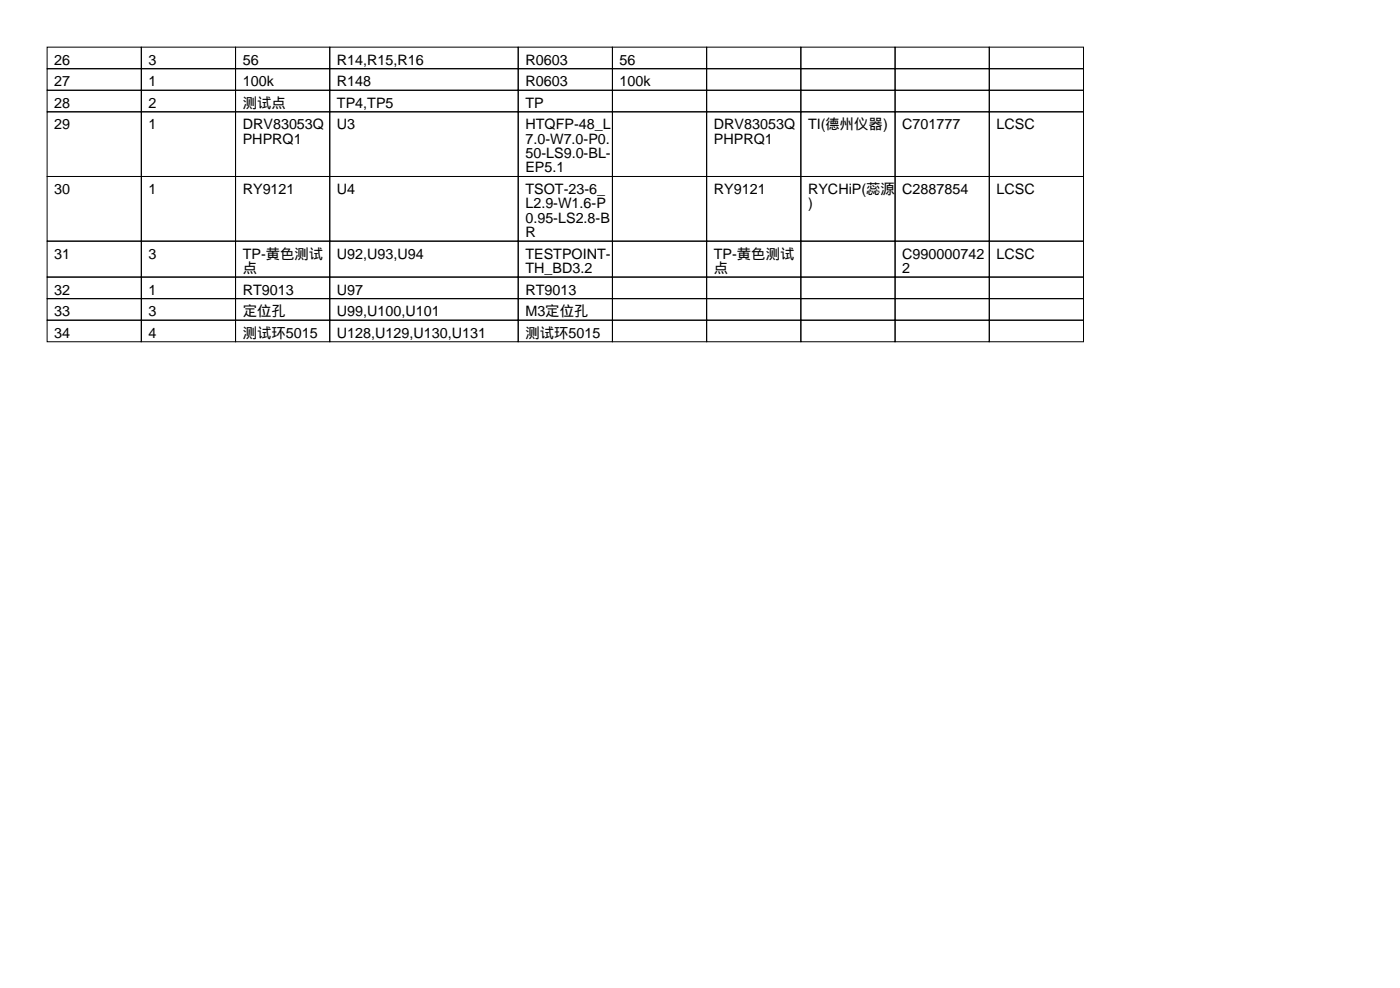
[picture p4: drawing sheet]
<svg xmlns="http://www.w3.org/2000/svg" width="297mm" height="210mm" viewBox="0 0 297 210" stroke-linecap="round" stroke-linejoin="round" font-family="sans-serif">
<defs><g id="words">
<g font-size="3">
<text x="11.5" y="13.7">26</text>
<text x="31.5" y="13.7">3</text>
<text x="51.5" y="13.7">56</text>
<text x="71.5" y="13.7">R14,R15,R16</text>
<text x="111.5" y="13.7">R0603</text>
<text x="131.5" y="13.7">56</text>
<text x="11.5" y="18.3">27</text>
<text x="11.5" y="22.9">28</text>
<text x="31.5" y="18.3">1</text>
<text x="31.5" y="22.9">2</text>
<text x="51.5" y="18.3">100k</text>
<text x="51.5" y="22.9">测试点</text>
<text x="71.5" y="18.3">R148</text>
<text x="71.5" y="22.9">TP4,TP5</text>
<text x="111.5" y="18.3">R0603</text>
<text x="111.5" y="22.9">TP</text>
<text x="131.5" y="18.3">100k</text>
<text x="11.5" y="27.4">29</text>
<text x="31.5" y="27.4">1</text>
<text x="51.5" y="27.4">DRV83053Q</text>
<text x="71.5" y="27.4">U3</text>
<text x="111.5" y="27.4">HTQFP-48_L</text>
<text x="151.5" y="27.4">DRV83053Q</text>
<text x="171.5" y="27.4">TI(德州仪器)</text>
<text x="191.5" y="27.4">C701777</text>
<text x="211.5" y="27.4">LCSC</text>
<text x="51.5" y="30.5">PHPRQ1</text>
<text x="111.5" y="30.5">7.0-W7.0-P0.</text>
<text x="111.5" y="33.5">50-LS9.0-BL-</text>
<text x="151.5" y="30.5">PHPRQ1</text>
<text x="11.5" y="41.2">30</text>
<text x="31.5" y="41.2">1</text>
<text x="51.5" y="41.2">RY9121</text>
<text x="71.5" y="41.2">U4</text>
<text x="111.5" y="36.6">EP5.1</text>
<text x="111.5" y="41.2">TSOT-23-6_</text>
<text x="151.5" y="41.2">RY9121</text>
<text x="171.5" y="41.2">RYCHiP(蕊源</text>
<text x="191.5" y="41.2">C2887854</text>
<text x="211.5" y="41.2">LCSC</text>
<text x="111.5" y="44.2">L2.9-W1.6-P</text>
<text x="111.5" y="47.2">0.95-LS2.8-B</text>
<text x="171.5" y="44.2">)</text>
<text x="111.5" y="50.3">R</text>
<text x="11.5" y="54.9">31</text>
<text x="31.5" y="54.9">3</text>
<text x="51.5" y="54.9">TP-黄色测试</text>
<text x="51.5" y="57.9">点</text>
<text x="71.5" y="54.9">U92,U93,U94</text>
<text x="111.5" y="54.9">TESTPOINT-</text>
<text x="111.5" y="57.9">TH_BD3.2</text>
<text x="151.5" y="54.9">TP-黄色测试</text>
<text x="151.5" y="57.9">点</text>
<text x="191.5" y="54.9">C990000742</text>
<text x="191.5" y="57.9">2</text>
<text x="211.5" y="54.9">LCSC</text>
<text x="11.5" y="62.5">32</text>
<text x="31.5" y="62.5">1</text>
<text x="51.5" y="62.5">RT9013</text>
<text x="71.5" y="62.5">U97</text>
<text x="111.5" y="62.5">RT9013</text>
<text x="11.5" y="67.1">33</text>
<text x="11.5" y="71.6">34</text>
<text x="31.5" y="67.1">3</text>
<text x="31.5" y="71.6">4</text>
<text x="51.5" y="67.1">定位孔</text>
<text x="51.5" y="71.6">测试环5015</text>
<text x="71.5" y="67.1">U99,U100,U101</text>
<text x="71.5" y="71.6">U128,U129,U130,U131</text>
<text x="111.5" y="67.1">M3定位孔</text>
<text x="111.5" y="71.6">测试环5015</text>
</g>
</g></defs>
<g fill="none" stroke="#000" stroke-width=".21">
<path d="M10 10h20v4.6h-20zM10 14.6h20v4.5h-20zM10 19.1h20v4.6h-20zM30 10h20v4.6h-20zM30 14.6h20v4.5h-20zM30 19.1h20v4.6h-20zM50 10h20v4.6h-20zM50 14.6h20v4.5h-20zM50 19.1h20v4.6h-20zM70 10h40v4.6h-40zM70 14.6h40v4.5h-40zM70 19.1h40v4.6h-40z"/>
<path d="M110 10h20v4.6h-20zM110 14.6h20v4.5h-20zM110 19.1h20v4.6h-20zM130 10h20v4.6h-20zM130 14.6h20v4.5h-20zM130 19.1h20v4.6h-20zM150 10h20v4.6h-20zM150 14.6h20v4.5h-20zM150 19.1h20v4.6h-20zM170 10h20v4.6h-20zM170 14.6h20v4.5h-20zM170 19.1h20v4.6h-20z"/>
<path d="M190 10h20v4.6h-20zM190 14.6h20v4.5h-20zM190 19.1h20v4.6h-20zM210 10h20v4.6h-20zM210 14.6h20v4.5h-20zM210 19.1h20v4.6h-20zM10 23.7h20v13.7h-20zM10 37.4h20v13.7h-20zM30 23.7h20v13.7h-20zM30 37.4h20v13.7h-20zM50 23.7h20v13.7h-20zM50 37.4h20v13.7h-20z"/>
<path d="M70 23.7h40v13.7h-40zM70 37.4h40v13.7h-40zM110 23.7h20v13.7h-20zM110 37.4h20v13.7h-20zM130 23.7h20v13.7h-20zM130 37.4h20v13.7h-20zM150 23.7h20v13.7h-20zM150 37.4h20v13.7h-20zM170 23.7h20v13.7h-20zM170 37.4h20v13.7h-20zM190 23.7h20v13.7h-20zM190 37.4h20v13.7h-20z"/>
<path d="M210 23.7h20v13.7h-20zM210 37.4h20v13.7h-20zM10 51.1h20v7.7h-20zM10 58.8h20v4.5h-20zM30 51.1h20v7.7h-20zM30 58.8h20v4.5h-20zM50 51.1h20v7.7h-20zM50 58.8h20v4.5h-20zM70 51.1h40v7.7h-40zM70 58.8h40v4.5h-40zM110 51.1h20v7.7h-20zM110 58.8h20v4.5h-20z"/>
<path d="M130 51.1h20v7.7h-20zM130 58.8h20v4.5h-20zM150 51.1h20v7.7h-20zM150 58.8h20v4.5h-20zM170 51.1h20v7.7h-20zM170 58.8h20v4.5h-20zM190 51.1h20v7.7h-20zM190 58.8h20v4.5h-20zM210 51.1h20v7.7h-20zM210 58.8h20v4.5h-20zM10 63.3h20v4.6h-20zM10 67.9h20v4.6h-20z"/>
<path d="M30 63.3h20v4.6h-20zM30 67.9h20v4.6h-20zM50 63.3h20v4.6h-20zM50 67.9h20v4.6h-20zM70 63.3h40v4.6h-40zM70 67.9h40v4.6h-40zM110 63.3h20v4.6h-20zM110 67.9h20v4.6h-20zM130 63.3h20v4.6h-20zM130 67.9h20v4.6h-20zM150 63.3h20v4.6h-20zM150 67.9h20v4.6h-20z"/>
<path d="M170 63.3h20v4.6h-20zM170 67.9h20v4.6h-20zM190 63.3h20v4.6h-20zM190 67.9h20v4.6h-20zM210 63.3h20v4.6h-20zM210 67.9h20v4.6h-20z"/>
</g>
<use href="#words"/>
</svg>
